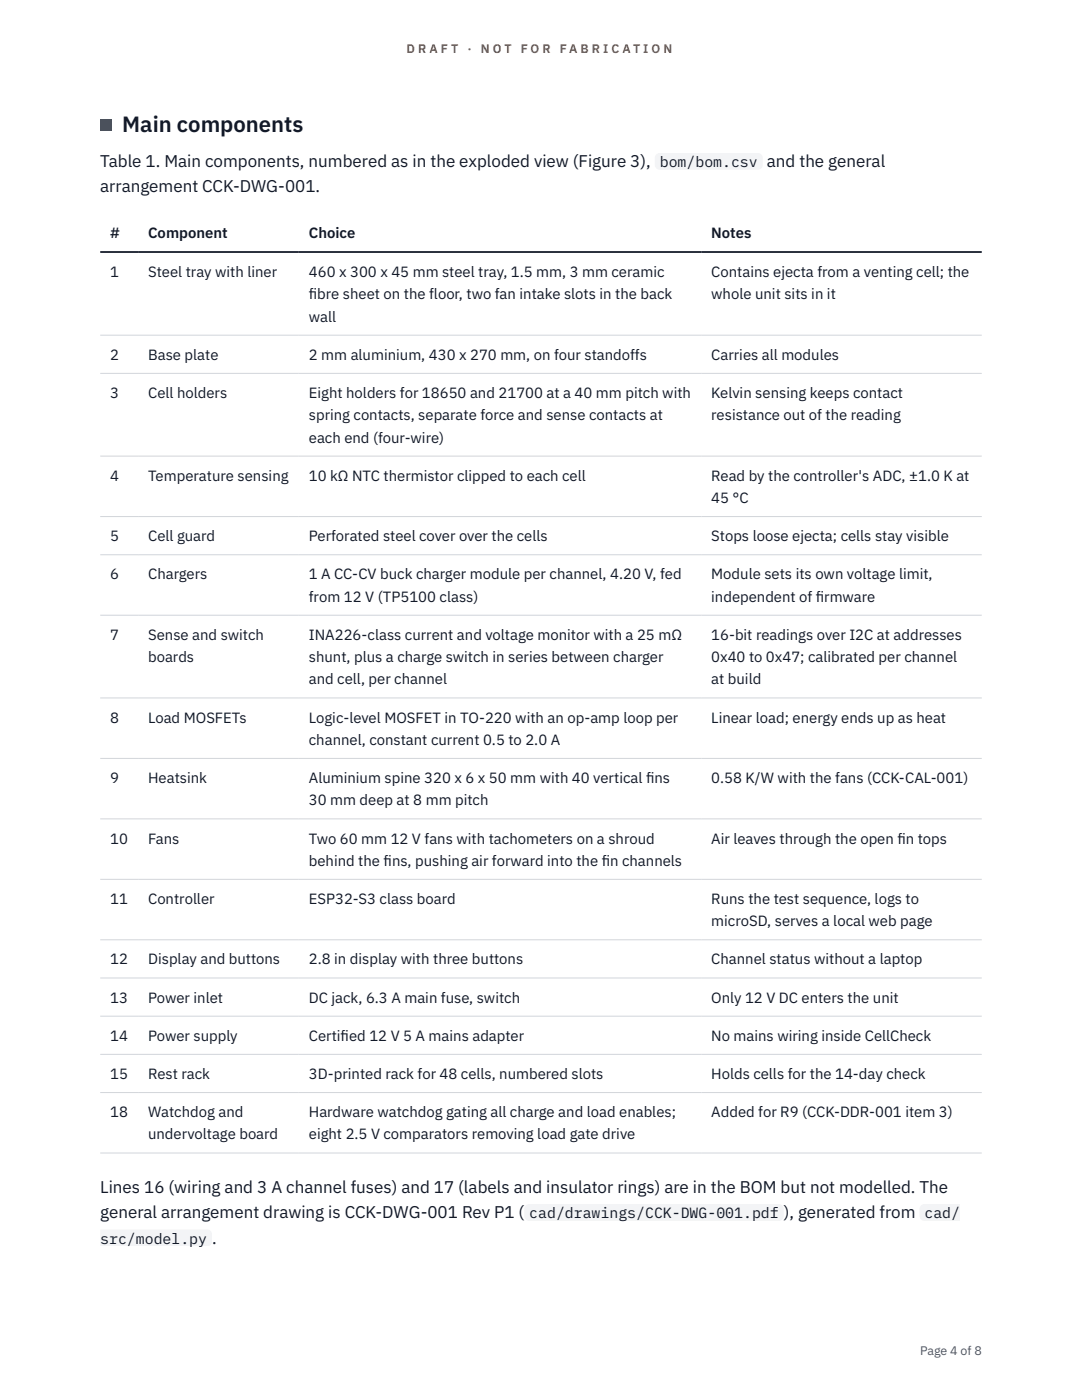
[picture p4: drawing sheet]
<svg xmlns="http://www.w3.org/2000/svg" width="216mm" height="279mm" viewBox="0 0 216 279" stroke-linecap="round" stroke-linejoin="round" font-family="sans-serif">
<defs><g id="words">
<text font-size="4.4" fill="#111827" x="24.4" y="26.4">Main components</text>
<g font-size="3.4" fill="#111827">
<text x="20" y="33.3">Table 1. Main components, numbered as in the exploded view (Figure 3),</text>
<text x="153" y="33.3">and the general</text>
<text x="20" y="38.4">arrangement CCK-DWG-001.</text>
<text x="20" y="238">Lines 16 (wiring and 3 A channel fuses) and 17 (labels and insulator rings) are in the BOM but not modelled. The</text>
<text x="20" y="243.1">general arrangement drawing is CCK-DWG-001 Rev P1 (</text>
<text x="156.4" y="243.1">), generated from</text>
<text x="42.3" y="248.2">.</text>
</g>
<g font-size="3" fill="#111827">
<text x="131.7" y="33.3">bom/bom.csv</text>
<text x="22" y="47.5">#</text>
<text x="29.6" y="47.5">Component</text>
<text x="61.6" y="47.5">Choice</text>
<text x="141.9" y="47.5">Notes</text>
<text x="22" y="55.3">1</text>
<text x="29.6" y="55.3">Steel tray with liner</text>
<text x="61.6" y="55.3">460 x 300 x 45 mm steel tray, 1.5 mm, 3 mm ceramic</text>
<text x="61.6" y="59.7">f</text>
<text x="61.6" y="59.7">ibre sheet on the floor, two fan intake slots in the back</text>
<text x="141.9" y="55.3">Contains ejecta from a venting cell; the</text>
<text x="141.9" y="59.7">whole unit sits in it</text>
<text x="61.6" y="64.2">wall</text>
<text x="22" y="71.8">2</text>
<text x="29.6" y="71.8">Base plate</text>
<text x="61.6" y="71.8">2 mm aluminium, 430 x 270 mm, on four standoffs</text>
<text x="141.9" y="71.8">Carries all modules</text>
<text x="22" y="79.4">3</text>
<text x="29.6" y="79.4">Cell holders</text>
<text x="61.6" y="79.4">Eight holders for 18650 and 21700 at a 40 mm pitch with</text>
<text x="61.6" y="83.9">spring contacts, separate force and sense contacts at</text>
<text x="141.9" y="79.4">Kelvin sensing keeps contact</text>
<text x="141.9" y="83.9">resistance out of the reading</text>
<text x="61.6" y="88.3">each end (four-wire)</text>
<text x="22" y="95.9">4</text>
<text x="29.6" y="95.9">Temperature sensing</text>
<text x="61.6" y="95.9">10 kΩ NTC thermistor clipped to each cell</text>
<text x="141.9" y="95.9">Read by the controller's ADC, ±1.0 K at</text>
<text x="141.9" y="100.4">45 °C</text>
<text x="22" y="108">5</text>
<text x="29.6" y="108">Cell guard</text>
<text x="61.6" y="108">Perforated steel cover over the cells</text>
<text x="141.9" y="108">Stops loose ejecta; cells stay visible</text>
<text x="22" y="115.6">6</text>
<text x="29.6" y="115.6">Chargers</text>
<text x="61.6" y="115.6">1 A CC-CV buck charger module per channel, 4.20 V, fed</text>
<text x="141.9" y="115.6">Module sets its own voltage limit,</text>
<text x="61.6" y="120.1">from 12 V (TP5100 class)</text>
<text x="141.9" y="120.1">independent of f</text>
<text x="162.8" y="120.1">irmware</text>
<text x="22" y="127.7">7</text>
<text x="29.6" y="127.7">Sense and switch</text>
<text x="61.6" y="127.7">INA226-class current and voltage monitor with a 25 mΩ</text>
<text x="141.9" y="127.7">16-bit readings over I2C at addresses</text>
<text x="29.6" y="132.1">boards</text>
<text x="61.6" y="132.1">shunt, plus a charge switch in series between charger</text>
<text x="61.6" y="136.6">and cell, per channel</text>
<text x="141.9" y="132.1">0x40 to 0x47; calibrated per channel</text>
<text x="141.9" y="136.6">at build</text>
<text x="22" y="144.2">8</text>
<text x="29.6" y="144.2">Load MOSFETs</text>
<text x="61.6" y="144.2">Logic-level MOSFET in TO-220 with an op-amp loop per</text>
<text x="61.6" y="148.7">channel, constant current 0.5 to 2.0 A</text>
<text x="141.9" y="144.2">Linear load; energy ends up as heat</text>
<text x="22" y="156.3">9</text>
<text x="29.6" y="156.3">Heatsink</text>
<text x="61.6" y="156.3">Aluminium spine 320 x 6 x 50 mm with 40 vertical f</text>
<text x="61.6" y="160.7">30 mm deep at 8 mm pitch</text>
<text x="128.9" y="156.3">ins</text>
<text x="141.9" y="156.3">0.58 K/W with the fans (CCK-CAL-001)</text>
<text x="22" y="168.3">10</text>
<text x="29.6" y="168.3">Fans</text>
<text x="61.6" y="168.3">Two 60 mm 12 V fans with tachometers on a shroud</text>
<text x="61.6" y="172.8">behind the f</text>
<text x="76.5" y="172.8">ins, pushing air forward into the f</text>
<text x="120.1" y="172.8">in channels</text>
<text x="141.9" y="168.3">Air leaves through the open f</text>
<text x="179.1" y="168.3">in tops</text>
<text x="22" y="180.4">11</text>
<text x="29.6" y="180.4">Controller</text>
<text x="61.6" y="180.4">ESP32-S3 class board</text>
<text x="141.9" y="180.4">Runs the test sequence, logs to</text>
<text x="141.9" y="184.9">microSD, serves a local web page</text>
<text x="22" y="192.5">12</text>
<text x="29.6" y="192.5">Display and buttons</text>
<text x="61.6" y="192.5">2.8 in display with three buttons</text>
<text x="141.9" y="192.5">Channel status without a laptop</text>
<text x="22" y="200.1">13</text>
<text x="29.6" y="200.1">Power inlet</text>
<text x="61.6" y="200.1">DC jack, 6.3 A main fuse, switch</text>
<text x="141.9" y="200.1">Only 12 V DC enters the unit</text>
<text x="22" y="207.7">14</text>
<text x="29.6" y="207.7">Power supply</text>
<text x="61.6" y="207.7">Certif</text>
<text x="68" y="207.7">ied 12 V 5 A mains adapter</text>
<text x="141.9" y="207.7">No mains wiring inside CellCheck</text>
<text x="22" y="215.3">15</text>
<text x="29.6" y="215.3">Rest rack</text>
<text x="61.6" y="215.3">3D-printed rack for 48 cells, numbered slots</text>
<text x="141.9" y="215.3">Holds cells for the 14-day check</text>
<text x="22" y="223">18</text>
<text x="29.6" y="223">Watchdog and</text>
<text x="29.6" y="227.4">undervoltage board</text>
<text x="61.6" y="223">Hardware watchdog gating all charge and load enables;</text>
<text x="61.6" y="227.4">eight 2.5 V comparators removing load gate drive</text>
<text x="141.9" y="223">Added for R9 (CCK-DDR-001 item 3)</text>
<text x="105.6" y="243.1">cad/drawings/CCK-DWG-001.pdf</text>
<text x="184.5" y="243.1">cad/</text>
<text x="20" y="248.2">src/model.py</text>
</g>
<g font-size="2.5" fill="#b45309">
<text x="81.1" y="10.5">D R A F T</text>
<text x="93.3" y="10.5">·</text>
<text x="95.9" y="10.5">N O T</text>
<text x="103.9" y="10.5">F O R</text>
<text x="111.7" y="10.5">F A B R I C A T I O N</text>
</g>
<text font-size="2.5" fill="#4b5563" x="183.6" y="270.3">Page 4 of 8</text>
</g></defs>
<g fill="none" stroke="#d1d5db" stroke-width=".2">
<path d="M20 66.9h175.9M20 74.5h175.9M20 91h175.9M20 103.1h175.9M20 110.7h175.9M20 122.8h175.9M20 139.3h175.9M20 151.4h175.9M20 163.4h175.9M20 175.5h175.9M20 187.6h175.9M20 195.2h175.9"/>
<path d="M20 202.8h175.9M20 210.4h175.9M20 218h175.9M20 230.1h175.9"/>
</g>
<path d="M20 50.3h175.9" fill="none" stroke="#111827" stroke-width=".35"/>
<path d="M20 23.8h2.2v2.2h-2.2z" fill="#0f766e"/>
<g fill="#f3f4f6">
<path d="M130.7 30.5h21.5v3.4h-21.5z"/>
<path d="M104.6 240.3h51.8v3.4h-51.8z"/>
<path d="M183.5 240.3h8.1v3.4h-8.1z"/>
<path d="M20 245.4h22.3v3.3h-22.3z"/>
</g>
<use href="#words"/>
</svg>
